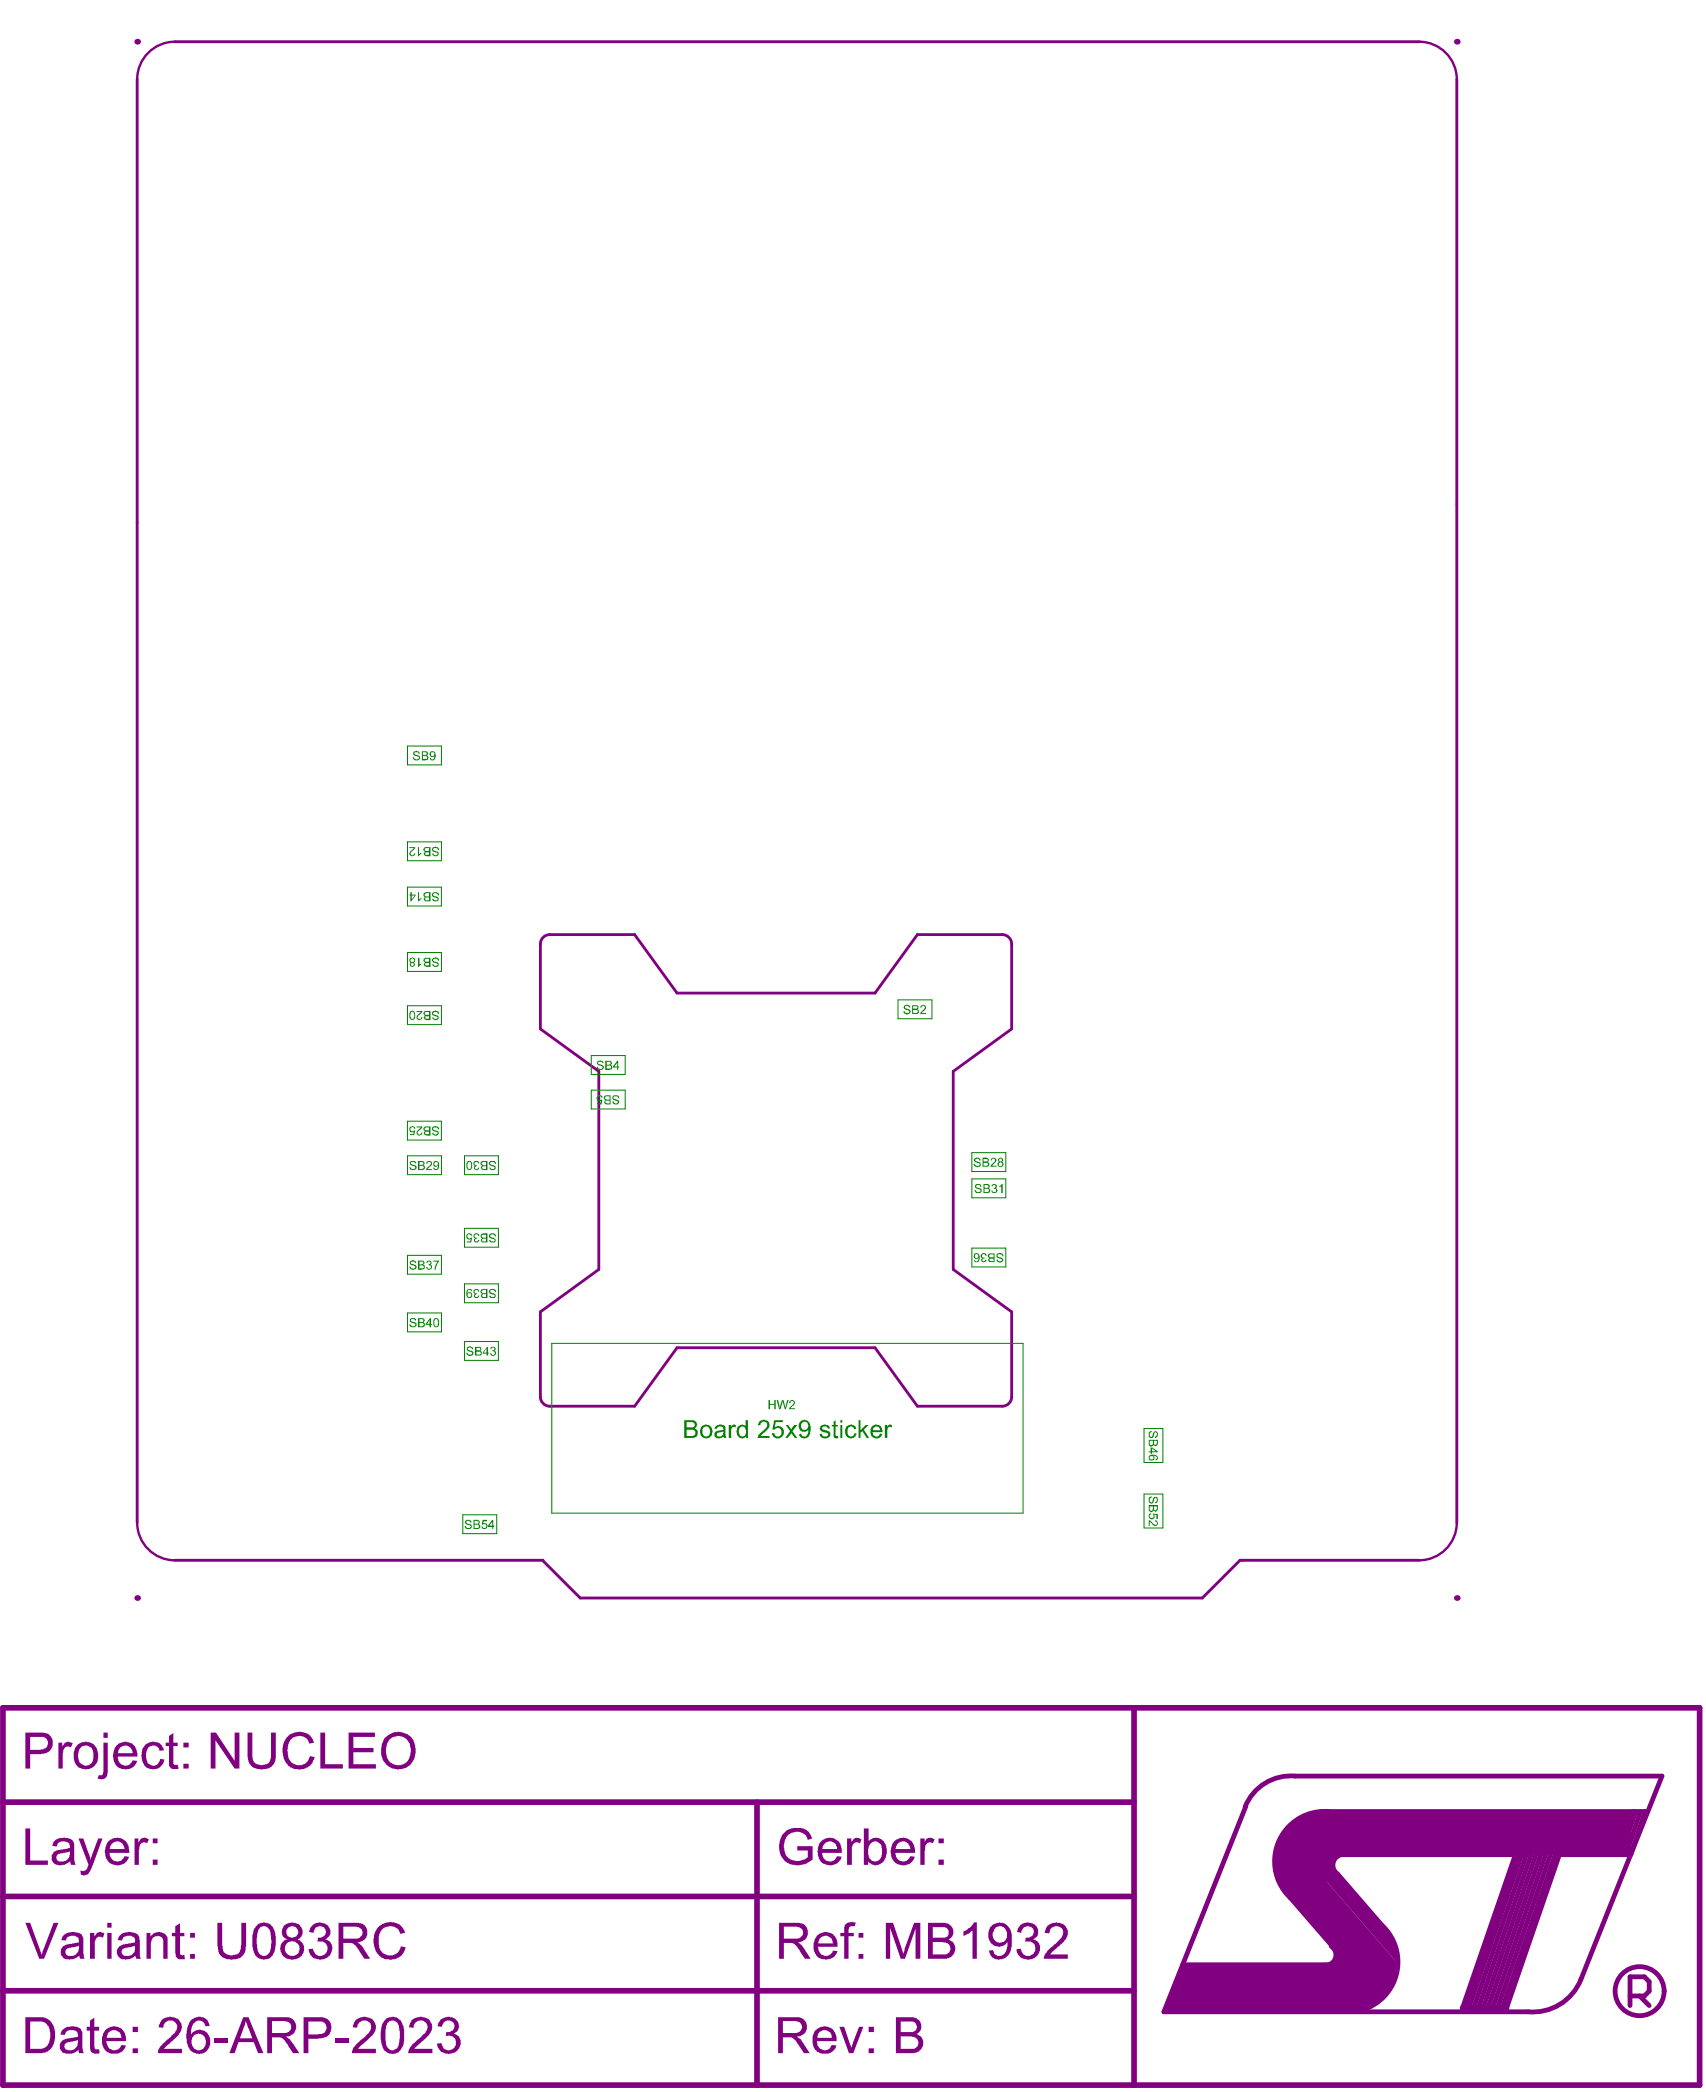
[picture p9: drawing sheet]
<svg xmlns="http://www.w3.org/2000/svg" width="301mm" height="369mm" viewBox="0 0 301 369" stroke-linecap="round" stroke-linejoin="round" font-family="sans-serif">
<g fill="#800080">
<path d="M228.8 320.8l4.8-1.3h54v7.6h-51.6l-2.3 6-4 4-4.7-6.2v-5.5z"/>
<path d="M208.6 346.6h26.1l1.5-2.6 7.4 8.5-2.5 2.4h-35.8z"/>
</g>
<path d="M.5 317.9h199.5M.5 301.2h299.3v66.6h-299.3zM133.5 317.9v49.9M200 301.2v66.6M.5 334.5h199.5M.5 351.2h199.5M258 354.2h7.7" fill="none" stroke="#800080" stroke-width="1"/>
<g fill="none" stroke="#800080" stroke-width=".85">
<path d="M219.8 318.6l-14.5 36.3h64.3M228.5 313.3h64.7l-14.3 35.8M234.4 319.5h55.8l-2.6 7.6h-12.2M287.9 319.5l-2.5 7.6M288.5 319.5l-2.5 7.6M289.3 319.5l-2.5 7.6M225.5 331.7l18.1 20.8M226.4 330.9l17.6 20.3M226.4 331.7l17.6 20.4M226.7 327.1h43.2M226.8 330.4l17.6 20.4M227.2 330l17.7 20.4"/>
<path d="M227.6 334.8l10.2 11.8h-29.2M227.6 329.6l17.7 20.4M228.1 329.2l17.6 20.3M228.3 322.7l17.6 20.3M228.5 324.1l17.6 20.4M228.5 327.1l17.6 20.3M228.5 327.9l17.6 20.4M228.5 328.7l17.5 20.2M228.9 325.4l17.7 20.3M228.9 326.6l17.7 20.4M235.9 330.5l7.9 9.1M267.6 326.3l-9.6 27.9"/>
<path d="M268.3 326.3l-9.6 27.7M268.7 326.3l-9.6 27.7M269.5 326.3l-9.5 27.7M270.4 326.3l-9.6 27.7M271.2 326.3l-9.5 27.7M272.1 326.3l-9.6 27.7M272.9 326.3l-9.5 27.7M273.7 326.3l-9.5 27.7M274.6 326.3l-9.5 27.7M275.4 326.3l-9.7 27.9"/>
</g>
<g fill="#800080">
<path d="M4.5 339.2h.8l2 5.6 2.2-5.6h.8l-2.5 6.3h-.9z"/>
<path d="M15.9 340.9h.7v.7a1.11 1.11 0 0 1 1.6-.7l.2 .1-.2 .8a.9 .9 0 0 0-1.5 .7v3h-.8z"/>
<path d="M25.8 340.9h.7v.6a1.79 1.79 0 0 1 2.9-.1l.2 .4v3.7h-.8v-2.8a1.02 1.02 0 0 0-.4-1 1.02 1.02 0 0 0-1.1-.1l-.5 .4-.2 .7v2.8h-.8z"/>
<path d="M30.9 339.8l.9-.6v1.7h.7v.6h-.7v2.7a.46 .46 0 0 0 .4 .7l.3-.1 .1 .8h-.6a1.02 1.02 0 0 1-1.1-1.1v-3h-.6v-.6h.6z"/>
<path d="M38.3 339.2h.9l.1 4.1a1.47 1.47 0 0 0 2 1.5 1.2 1.2 0 0 0 1.1-.9l.2-.8v-3.9h.8v4.1a2.19 2.19 0 0 1-1.4 2.2 3.6 3.6 0 0 1-2.8-.2l-.3-.3a3.4 3.4 0 0 1-.6-2.2z"/>
<path d="M55.2 339.5a1.92 1.92 0 0 1 3.1 1.3v.3l-.3 .5-.6 .4a1.8 1.8 0 0 1 1.2 1.7 1.8 1.8 0 0 1-1.2 1.7 2.08 2.08 0 0 1-3-1.6h.8a1.27 1.27 0 0 0 1.5 1.2 1.27 1.27 0 0 0 1-1.7 1.27 1.27 0 0 0-1.7-.8l.1-.7a1.04 1.04 0 0 0 1.3-.8 1.04 1.04 0 0 0-1-1.2h-.2a1.04 1.04 0 0 0-.9 1.1l-.8-.1 .3-.9z"/>
<path d="M66.9 339.8a2.85 2.85 0 0 1 3.9 0l.5 .6 .2 .5-.9 .2a1.95 1.95 0 0 0-2.1-1.3 1.95 1.95 0 0 0-1.7 1.8 4.1 4.1 0 0 0 .6 2.8 1.98 1.98 0 0 0 3.3-1.1l.8 .2v.3a2.63 2.63 0 0 1-1.6 1.7 2.97 2.97 0 0 1-2.8-.4 3.8 3.8 0 0 1-.2-5.3z"/>
<path d="M138.8 322.9a3.9 3.9 0 0 1 3.5 0l.5 .5 .4 .9-.7 .2a1.86 1.86 0 0 0-2.2-1.4l-.3 .1a2.06 2.06 0 0 0-1.7 2 2.94 2.94 0 0 0 .7 2.6 2.83 2.83 0 0 0 3.5-.2v-1.2h-1.9v-.8h2.7v2.4a3.8 3.8 0 0 1-5 .2 1.6 1.6 0 0 1-.6-1.1 3.6 3.6 0 0 1 .7-3.9z"/>
<path d="M149.4 324.3h.8v.7a1.05 1.05 0 0 1 1.4-.7l.3 .2-.2 .6a.83 .83 0 0 0-.9-.1 .83 .83 0 0 0-.5 .7v3.2h-.9z"/>
<path d="M162.3 324.3h.8v.7a1.05 1.05 0 0 1 1.8-.5l-.4 .6a.86 .86 0 0 0-1.3 .7l-.1 3.1h-.8z"/>
<path d="M4.5 322.5h.8v5.7h3.1v.7h-3.9z"/>
<path d="M13.9 324.3h.8l1.3 3.7 1.3-3.7h.8l-1.8 4.7a2.57 2.57 0 0 1-.9 1.6l-.5 .2-.6-.1-.1-.7a.93 .93 0 0 0 1.3-1l.1-.1z"/>
<path d="M23.7 324.3h.7l.1 .7a1.05 1.05 0 0 1 1.8-.5l-.4 .6a.86 .86 0 0 0-1.3 .7l-.1 3.1h-.8z"/>
<path d="M11.9 343.6a.76 .76 0 0 0-.3 1 .76 .76 0 0 0 1 .4 1.3 1.3 0 0 0 1.3-1.2v-.6zM11.4 341.2a2.68 2.68 0 0 1 3 .1l.3 .5v2.9l.1 .6 .1 .2h-.8l-.1-.5a2.59 2.59 0 0 1-2.9 .3 1.44 1.44 0 0 1-.2-1.6 1.44 1.44 0 0 1 1.3-.8l1.7-.3a.89 .89 0 0 0-.9-1.2h-.5a1.04 1.04 0 0 0-.9 .9l-.8-.1 .3-.7z"/>
<path d="M18.9 339.2h.8v.8h-.8zM18.9 340.9h.8v4.6h-.8z"/>
<path d="M21.6 343.8a.78 .78 0 0 0 0 1 .78 .78 0 0 0 1 .2 1.26 1.26 0 0 0 1.1-1.8l-.7 .3-.9 .1zM21.1 341.4a2.59 2.59 0 0 1 3.3 0l.3 .8v1.5a2.55 2.55 0 0 0 .2 1.8h-.8l-.2-.5a2.43 2.43 0 0 1-2.7 .4 1.36 1.36 0 0 1-.5-1.5 1.36 1.36 0 0 1 1.3-.9l1.7-.4a.84 .84 0 0 0-.1-.9 .84 .84 0 0 0-.9-.3l-.7 .2a.6 .6 0 0 0-.5 .7l-.7-.1z"/>
<path d="M33.5 340.9h.9v.9h-.9zM33.5 344.7h.9v.8h-.9z"/>
<path d="M45.9 339.9v.1a3.2 3.2 0 0 0-.6 2.1v.3a3.7 3.7 0 0 0 .6 2.3 1.18 1.18 0 0 0 1.2 .1 1.18 1.18 0 0 0 .6-1.1 5.6 5.6 0 0 0-.1-3 1.12 1.12 0 0 0-1.7-.8zM45.4 339.4a1.96 1.96 0 0 1 2.8 .7l.4 .8 .1 1a6.9 6.9 0 0 1-.6 3.1 2.01 2.01 0 0 1-2.3 .5 2.01 2.01 0 0 1-1.2-1.9 7.5 7.5 0 0 1 .2-3.3z"/>
<path d="M50.9 339.9a1.03 1.03 0 0 0-.1 1.6 1.03 1.03 0 0 0 1.5 0 1.03 1.03 0 0 0-.2-1.6l-.4-.1zM50.8 342.6a1.31 1.31 0 0 0-.5 1.5 1.31 1.31 0 0 0 1.1 .9 1.29 1.29 0 0 0 1.5-1.5 1.29 1.29 0 0 0-1.9-1zM50.3 339.5a1.96 1.96 0 0 1 2.7 .3 1.42 1.42 0 0 1-.5 2.3 1.76 1.76 0 0 1 1.1 1.5 1.76 1.76 0 0 1-.9 1.7 2.25 2.25 0 0 1-3-.7 1.69 1.69 0 0 1 1-2.6 1.29 1.29 0 0 1-.7-2.1z"/>
<path d="M60.6 339.8v2.2h1.9a1.08 1.08 0 0 0 1.3-.7 1.08 1.08 0 0 0-.5-1.4zM59.7 339.2h3a1.74 1.74 0 0 1 2.1 1.5 1.63 1.63 0 0 1-1.5 1.8l-.3 .1 .7 .5 .3 .4 1.3 2h-1l-.9-1.3a2.29 2.29 0 0 0-1.7-1.5h-1.1v2.8h-.9z"/>
<path d="M145.6 325.1l-.4 .5-.2 .5h2.6a1.27 1.27 0 0 0-.7-1.2 1.27 1.27 0 0 0-1.3 .2zM144.9 324.7a2.18 2.18 0 0 1 2.5-.3 2.18 2.18 0 0 1 1.1 2.3v.1h-3.5a1.35 1.35 0 0 0 1.1 1.5 1.35 1.35 0 0 0 1.5-.9l.9 .1a2.11 2.11 0 0 1-3.1 1.3 1.92 1.92 0 0 1-1.1-2 2.6 2.6 0 0 1 .6-2.1z"/>
<path d="M153.5 325.2v.1a2.5 2.5 0 0 0 .2 2.9 1.27 1.27 0 0 0 1.9-1.3v-.5a1.34 1.34 0 0 0-1.4-1.6zM152.4 322.5h.8v2.3a1.78 1.78 0 0 1 1.9-.5 1.78 1.78 0 0 1 1.2 1.6 3.1 3.1 0 0 1-.7 2.7 1.65 1.65 0 0 1-2.5-.3v.6h-.7z"/>
<path d="M158.3 325.2l-.4 .9h2.7a1.32 1.32 0 0 0-.9-1.2 1.32 1.32 0 0 0-1.4 .3zM157.9 324.6a2.19 2.19 0 0 1 2.3-.2 2.19 2.19 0 0 1 1.2 2v.4h-3.5a1.35 1.35 0 0 0 1.1 1.5 1.35 1.35 0 0 0 1.6-.9l.8 .1a2.21 2.21 0 0 1-2.5 1.5 2.21 2.21 0 0 1-1.8-2.3l.3-1.3z"/>
<path d="M165.5 324.3h1v.8h-1zM165.5 328h1v.9h-1z"/>
<path d="M10.3 327a.76 .76 0 0 0-.3 1 .76 .76 0 0 0 1 .3 1.31 1.31 0 0 0 1.3-1.4l-.1-.3-.3 .1zM9.8 324.5a3.2 3.2 0 0 1 3 .1l.3 .6v1.9a2.97 2.97 0 0 0 .2 1.8h-.8l-.1-.6a2.5 2.5 0 0 1-2.9 .3 1.37 1.37 0 0 1-.3-1.5 1.37 1.37 0 0 1 1.4-.8l1.6-.3a.89 .89 0 0 0-.8-1.2l-.8 .1a.9 .9 0 0 0-.6 .8l-.8-.1 .3-.7z"/>
<path d="M19.7 325.2l-.4 .9h2.7a1.32 1.32 0 0 0-.9-1.2 1.32 1.32 0 0 0-1.4 .3zM19.3 324.6a2.42 2.42 0 0 1 2.4-.1 2.39 2.39 0 0 1 1.1 2.3h-3.5a1.35 1.35 0 0 0 1.1 1.5 1.35 1.35 0 0 0 1.6-.9l.7 .1a2.14 2.14 0 0 1-3.6 .8 2.89 2.89 0 0 1-.5-2.3l.2-.8z"/>
<path d="M26.9 324.3h.9v.8h-.9zM26.9 328h.9v.9h-.9z"/>
</g>
<path d="M287.5 352.1h2.6l.8-.9v-1.7l-.8-.8h-2.6v5.1M289.2 352.1l1.7 1.7" fill="none" stroke="#800080" stroke-width=".85"/>
<g fill="#800080">
<path d="M15.9 356.4l.7-.5v1.6h.9v.7h-.9v2.9a.55 .55 0 0 0 .9 .4l.1 .7a1.17 1.17 0 0 1-1.3-.2 1.17 1.17 0 0 1-.4-1.2v-2.6h-.6v-.7h.6z"/>
<path d="M28.6 356.2h.1a2.16 2.16 0 0 1 3 .3 2.02 2.02 0 0 1-.5 2.8l-2.3 2.1h3.2v.8l-4.2-.1a2.46 2.46 0 0 1 1.2-1.9l1.1-1.1a1.82 1.82 0 0 0 1-2 1.25 1.25 0 0 0-1.5-.7 1.25 1.25 0 0 0-.9 1.3l-.8-.1v-.4z"/>
<path d="M37.8 359.4h2.4v.9h-2.4z"/>
<path d="M59.1 359.4h2.5v.9h-2.5z"/>
<path d="M62.9 356.2a2.28 2.28 0 0 1 3.1 .3 2.17 2.17 0 0 1-.8 2.9l-2 2h3.1v.8h-4.2a2.56 2.56 0 0 1 1-1.8l.7-.7a3.6 3.6 0 0 0 1.7-2 1.21 1.21 0 0 0-1-1.3 1.21 1.21 0 0 0-1.4 .9l-.1 .4-.8-.1 .3-.9z"/>
<path d="M72.8 356.2a2.26 2.26 0 0 1 3 .3 1.91 1.91 0 0 1-.5 2.7l-2.2 2.2h3.2v.8h-4.3a3.3 3.3 0 0 1 1.4-2.2l1-.9a1.82 1.82 0 0 0 .9-2 1.25 1.25 0 0 0-1.4-.7 1.25 1.25 0 0 0-.9 1.3l-.9-.1 .2-.7z"/>
<path d="M77.8 356.2a2.08 2.08 0 0 1 2.9 .4 1.48 1.48 0 0 1-.6 2.1 1.73 1.73 0 0 1 .5 3 2.25 2.25 0 0 1-3.1-.2l-.4-.7v-.3h.8a1.31 1.31 0 0 0 1.4 1.2 1.31 1.31 0 0 0 1.2-1.4 1.31 1.31 0 0 0-1.4-1.3l-.5 .1 .1-.7a1.08 1.08 0 0 0 1.3-.5 1.08 1.08 0 0 0-.3-1.3 1.15 1.15 0 0 0-1.7 .9l-.8-.1 .2-.7z"/>
<path d="M149.4 339.2l.8-.2 .7 .1-.1 .7a.69 .69 0 0 0-.8 0 .69 .69 0 0 0-.3 .7v.4h.9v.6h-.9v4h-.8v-4h-.7v-.6h.7l.1-1.3z"/>
<path d="M156.3 339.2h1.2l1.8 5.5 1.9-5.5h1.1v6.3h-.8v-5.3l-1.9 5.3h-.7l-1.9-5.4v5.4h-.7z"/>
<path d="M169.9 340.7l1.2-.7 .7-.9h.5v6.4h-.8v-5l-.5 .5-.9 .4h-.2z"/>
<path d="M180 339.5a2.05 2.05 0 0 1 3.1 .8 1.64 1.64 0 0 1-.8 1.8 1.59 1.59 0 0 1 .7 2.7 2.11 2.11 0 0 1-3.6-.4l-.1-.6h.8a1.29 1.29 0 0 0 1.2 1.2 1.29 1.29 0 0 0 1.4-1.1 1.29 1.29 0 0 0-1.1-1.4h-.8l.1-.7a1.06 1.06 0 0 0 1.3-.6 1.06 1.06 0 0 0-.4-1.4 1.13 1.13 0 0 0-1.6 1.1l-.8-.1 .2-.7z"/>
<path d="M185 339.5a2.2 2.2 0 0 1 3 .4 1.89 1.89 0 0 1-.3 2.6l-1.8 1.5-.7 .7h3.2v.8h-4.3a3.3 3.3 0 0 1 1.5-2.1l.3-.3a3.6 3.6 0 0 0 1.7-2.2 1.27 1.27 0 0 0-1.4-1.2 1.27 1.27 0 0 0-1.1 1.3l-.8-.1 .3-.9z"/>
<path d="M148.1 357.5h.8l1.3 3.7 1.3-3.7h.8l-1.8 4.7h-.7z"/>
<path d="M10.3 307.4h.7v.7a1.21 1.21 0 0 1 1.8-.6l-.3 .7a.84 .84 0 0 0-1 0 .84 .84 0 0 0-.4 .9v2.9h-.8z"/>
<path d="M25.8 307.6a1.93 1.93 0 0 1 3.1 1.1l-.8 .1a1.11 1.11 0 0 0-1.7-.7 2.13 2.13 0 0 0-.6 2.3 1.19 1.19 0 0 0 1.3 1 1.19 1.19 0 0 0 1.1-1.1l.8 .1a2 2 0 0 1-2.1 1.7 2 2 0 0 1-1.9-1.8v-.2a2.79 2.79 0 0 1 .6-2.3z"/>
<path d="M29.8 306.2l.8-.5v1.7h.7v.6h-.7v2.7a.5 .5 0 0 0 .1 .6 .5 .5 0 0 0 .6 0l.2 .7h-.3a1 1 0 0 1-1.4-.6v-3.4h-.6v-.6h.6z"/>
<path d="M37.2 305.6h.9l3.3 5v-5h.8v6.4h-.8l-3.4-5v5h-.8z"/>
<path d="M43.7 305.6h.8v3.6a1.66 1.66 0 0 0 1.7 2.2h.2a1.44 1.44 0 0 0 1.4-1.6v-4.2h.9v3.7a2.25 2.25 0 0 1-1.6 2.7 3.6 3.6 0 0 1-2.8-.6l-.5-.6-.1-.8z"/>
<path d="M51 306a2.9 2.9 0 0 1 3.6 .1l.6 .8 .2 .5-.8 .2a1.95 1.95 0 0 0-2.1-1.4 1.95 1.95 0 0 0-1.7 1.9 4.1 4.1 0 0 0 .6 2.8 1.98 1.98 0 0 0 3.2-1.1l.9 .1-.1 .4a2.66 2.66 0 0 1-3.1 1.7h-.4a2.4 2.4 0 0 1-1.7-1.7 3.7 3.7 0 0 1 .8-4.3z"/>
<path d="M56.5 305.6h.8v5.6h3.2v.8h-4z"/>
<path d="M61.5 305.6h4.6v.8h-3.8v1.9h3.6v.8h-3.6v2.1h4v.8h-4.8z"/>
<path d="M5.3 356.6v4.8h1.5a1.74 1.74 0 0 0 2-1.8 2.83 2.83 0 0 0-.4-2.3 1.56 1.56 0 0 0-1.6-.7zM4.5 355.8h2.4a2.79 2.79 0 0 1 2.8 3.3 2.8 2.8 0 0 1-1.9 3l-3.3 .1z"/>
<path d="M11.4 360.5v.1a.73 .73 0 0 0 .8 1 1.4 1.4 0 0 0 1.5-1.7l-1.7 .3zM11.1 357.9a2.65 2.65 0 0 1 3.2 0l.2 .5v2.9l.3 .9h-.9v-.6a2.29 2.29 0 0 1-3 .3 1.58 1.58 0 0 1-.2-1.7 2.72 2.72 0 0 1 2.1-.8h.5a.36 .36 0 0 0 .4-.2 .36 .36 0 0 0 0-.4 .95 .95 0 0 0-1.3-.7 .99 .99 0 0 0-1 .8h-.8l.3-.7z"/>
<path d="M19.2 358.4l-.4 1h2.7a1.38 1.38 0 0 0-.9-1.2 1.38 1.38 0 0 0-1.4 .2zM18.8 357.8a2.16 2.16 0 0 1 2.4 0 2.16 2.16 0 0 1 1 2.2h-3.4a1.58 1.58 0 0 0 1.6 1.6 1.04 1.04 0 0 0 1-.9l.8 .1a2.18 2.18 0 0 1-3.7 .8 2.92 2.92 0 0 1 .3-3.8z"/>
<path d="M23.4 357.5h.9v.9h-.9zM23.4 361.3h.9v.9h-.9z"/>
<path d="M33.9 356.2a1.9 1.9 0 0 1 2.9 .6l.2 .5-.8 .1a1.17 1.17 0 0 0-1-1 1.17 1.17 0 0 0-1.2 .9l-.3 .7v.9a1.87 1.87 0 0 1 2.2-.7 1.87 1.87 0 0 1 1.2 2 2.01 2.01 0 0 1-1.1 1.9 2.01 2.01 0 0 1-2.2-.3l-.2-.1a4.9 4.9 0 0 1 .3-5.5zM34.3 358.9a1.53 1.53 0 0 0-.5 1.7 1.53 1.53 0 0 0 1.4 1 1.5 1.5 0 0 0 .9-2.3l-.4-.4a1.14 1.14 0 0 0-1.4 0z"/>
<path d="M43.3 356.4l-.1 .6-.9 2.5h2.2zM42.9 355.8h.9l2.7 6.4h-1l-.7-2h-2.7l-.7 2h-.9z"/>
<path d="M48 356.5v2.1h1.9a1.23 1.23 0 0 0 1.5-.8 1.03 1.03 0 0 0-1.1-1.3zM47.1 355.8h3a1.75 1.75 0 0 1 2.1 1.6 1.75 1.75 0 0 1-1.8 1.9l.8 .5 1.6 2.4h-1.1l-.9-1.3a2.38 2.38 0 0 0-1.6-1.5h-1.2v2.8h-.9z"/>
<path d="M54.4 356.6v2.3l1.8-.1a1.13 1.13 0 0 0 1.4-1.1 1.13 1.13 0 0 0-1.3-1.1zM53.5 355.8h2.7a1.87 1.87 0 0 1 2.2 1.7 1.77 1.77 0 0 1-1.9 2l-2.1 .1v2.6h-.9z"/>
<path d="M68.6 356.6a3.4 3.4 0 0 0-.6 2.7 2.21 2.21 0 0 0 1 2.3 1.18 1.18 0 0 0 1.4-1.2 5.1 5.1 0 0 0-.4-3.7 1.15 1.15 0 0 0-1.4-.1zM68.1 356.1a1.96 1.96 0 0 1 2.8 .6v.3a6.4 6.4 0 0 1 .3 3.5l-.1 .2a1.92 1.92 0 0 1-2 1.5 1.92 1.92 0 0 1-1.8-1.7 6.3 6.3 0 0 1 .2-3.6z"/>
<path d="M138.3 339.8v2.2h1.9a1.08 1.08 0 0 0 1.3-.6 1.08 1.08 0 0 0-.3-1.3l-.7-.3zM137.4 339.2h3a1.74 1.74 0 0 1 2.1 1.5 1.63 1.63 0 0 1-1.4 1.8l-.4 .1 .7 .5 1.6 2.4h-1l-.9-1.3a2.29 2.29 0 0 0-1.7-1.5h-1.1v2.8h-.9z"/>
<path d="M144.9 341.7a1.13 1.13 0 0 0-.6 1.1h2.7a1.35 1.35 0 0 0-2.1-1.1zM144.3 341.3a2.15 2.15 0 0 1 2.4-.2 2.15 2.15 0 0 1 1 2.2l-3.4 .1a1.59 1.59 0 0 0 1.7 1.6l.7-.5 .2-.4 .8 .1a2.15 2.15 0 0 1-1.9 1.5 2.15 2.15 0 0 1-2.1-1.4 2.92 2.92 0 0 1 .6-3z"/>
<path d="M151.4 340.9h.9v.9h-.9zM151.4 344.7h.9v.8h-.9z"/>
<path d="M164.5 339.9v1.9h1.6a.98 .98 0 0 0 1.2-.9 .98 .98 0 0 0-1.2-1zM164.5 342.5v2.2h2.1a1.07 1.07 0 0 0 1.1-1.1 1.07 1.07 0 0 0-1.3-1zM163.7 339.2h2.5a1.66 1.66 0 0 1 1.8 2.3l-.7 .6a1.75 1.75 0 0 1 1.1 2 1.75 1.75 0 0 1-1.8 1.4h-2.9z"/>
<path d="M175.6 340v.1a1.5 1.5 0 0 0 .4 2.5 1.36 1.36 0 0 0 1.5-.5 1.36 1.36 0 0 0 0-1.6 1.2 1.2 0 0 0-1.9-.5zM175.1 339.5a2.09 2.09 0 0 1 3.3 1.5l.1 .8a4.7 4.7 0 0 1-.5 2.9 1.95 1.95 0 0 1-3.2 .2l-.4-.8 .8-.1a1.19 1.19 0 0 0 1.2 1 1.19 1.19 0 0 0 1.1-1.2l.2-.5v-.8a1.87 1.87 0 0 1-2.2 .7 1.87 1.87 0 0 1-1.2-2l.3-1.1z"/>
<path d="M138.1 356.5v2.1h1.9a1.14 1.14 0 0 0 1.2-.3 1.14 1.14 0 0 0 .1-1.3l-.2-.3-.7-.2zM137.3 355.8h2.9a1.75 1.75 0 0 1 2.1 1.6 1.75 1.75 0 0 1-1.8 1.9l.8 .5 1.5 2.4h-1l-.9-1.4a2 2 0 0 0-1.7-1.4h-1.1v2.8h-.8z"/>
<path d="M144.5 358.4l-.2 .5-.1 .5h2.5a1.3 1.3 0 0 0-.7-1.2 1.3 1.3 0 0 0-1.5 .2zM143.9 358a2.2 2.2 0 0 1 2.6-.3 2.2 2.2 0 0 1 1.1 2.3h-3.5a1.42 1.42 0 0 0 .8 1.4 1.42 1.42 0 0 0 1.6-.2l.2-.5 .9 .1a2.21 2.21 0 0 1-2.8 1.4 2.21 2.21 0 0 1-1.5-2.7l.1-.6z"/>
<path d="M153.2 357.5h.9v.9h-.9zM153.2 361.3h.9v.9h-.9z"/>
<path d="M158.9 356.6v1.8h1.6a.97 .97 0 0 0 1.2-1.1 1 1 0 0 0-1.3-.7zM158.9 359.2v2.2h1.8a1.07 1.07 0 0 0 1.3-1 1.07 1.07 0 0 0-1.1-1.1zM158 355.8h2.6a1.65 1.65 0 0 1 1.7 .8 1.65 1.65 0 0 1-.2 1.9l-.4 .3a1.76 1.76 0 0 1 1.1 2 1.76 1.76 0 0 1-1.9 1.4h-2.9z"/>
<path d="M5.3 306.4v2.3l1.9-.1a1.12 1.12 0 0 0 1.3-1.2 1.12 1.12 0 0 0-1.4-1zM4.5 305.6h2.6a2.19 2.19 0 0 1 2 .9 1.86 1.86 0 0 1-1.7 2.8l-2.1 .1v2.6h-.8z"/>
<path d="M14.4 308.1a2.43 2.43 0 0 0-.4 2.8 1.35 1.35 0 0 0 1.7 .4 1.35 1.35 0 0 0 .8-1.5 1.52 1.52 0 0 0-1.4-1.9zM13.8 307.6h.1a2.43 2.43 0 0 1 2.9 .4 3 3 0 0 1-.1 3.4 2.33 2.33 0 0 1-3.4-.2 3.2 3.2 0 0 1 .4-3.5z"/>
<path d="M18.2 305.6h.8v.9h-.8zM18.2 307.4h.8v5a1.19 1.19 0 0 1-1.3 1.4l-.5-.1 .3-.6a.62 .62 0 0 0 .7-.6z"/>
<path d="M21.2 308.2l-.4 1h2.6a1.32 1.32 0 0 0-.8-1.2 1.32 1.32 0 0 0-1.4 .2zM20.7 307.7a2.19 2.19 0 0 1 2.5-.2 2.19 2.19 0 0 1 1 2.3h-3.4a1.39 1.39 0 0 0 2 1.5l.6-.8 .8 .1a2.19 2.19 0 0 1-3.8 .7 2.72 2.72 0 0 1 .2-3.4z"/>
<path d="M32.3 307.4h1v.8h-1zM32.3 311.1h1v.9h-1z"/>
<path d="M68.8 306.7a3.2 3.2 0 0 0 .1 4.2 2.18 2.18 0 0 0 3.5-1.7 2.38 2.38 0 0 0-2.4-3l-.1 .1a1.36 1.36 0 0 0-1.1 .4zM68.2 306.3a3.1 3.1 0 0 1 4.9 1 3.5 3.5 0 0 1-1.6 4.6 3.2 3.2 0 0 1-3.9-1.4v-.1a4 4 0 0 1 .5-4z"/>
</g>
<g fill="none" stroke="#800080" stroke-width=".85">
<path d="M228.5 313.3a8.7 8.7 0 0 0-8.9 5.4M234.4 319.5a8.8 8.8 0 0 0-8.8 5.2 8.8 8.8 0 0 0 2 10.1M237.1 327.1a1.89 1.89 0 0 0-1.9 1.3 1.89 1.89 0 0 0 .7 2.1M243.8 339.6a8.8 8.8 0 0 1-3.6 15M234.8 343.3a1.82 1.82 0 0 1 .7 2.2 1.82 1.82 0 0 1-2 1.1M278.9 349.2a9.1 9.1 0 0 1-9.3 5.7"/>
<circle cx="289.2" cy="351.2" r="4.3"/>
</g>
<circle cx="231.1" cy="350" r=".85" fill="#800080"/>
<path d="M95.8 165.3l.7-.4h.5h14.9l7.5 10.3h34.9l7.5-10.3h15a1.66 1.66 0 0 1 1.6 1.6v15l-10.3 7.5v34.9l10.3 7.5v15a1.66 1.66 0 0 1-1.6 1.6h-15l-7.5-10.3h-34.9l-7.5 10.3h-14.9a1.66 1.66 0 0 1-1.7-1.6v-15l10.3-7.5v-34.9l-10.3-7.5v-15l.1-.4z" fill="none" stroke="#800080" stroke-width=".5"/>
<path d="M24.2 14v254.6M30.8 7.4h219.5M257 14v74.9M257 89v179.6M30.8 275.2h65M95.7 275.2l6.6 6.7h109.8l6.6-6.7h31.6" fill="none" stroke="#800080" stroke-width=".51"/>
<path d="M30.8 7.4a6.7 6.7 0 0 0-6.6 6.6M250.3 7.4a6.7 6.7 0 0 1 6.7 6.6M24.2 268.6a6.7 6.7 0 0 0 6.6 6.6M257 268.6a6.7 6.7 0 0 1-6.7 6.6" fill="none" stroke="#800080" stroke-width=".42"/>
<g fill="#800080">
<circle cx="24.2" cy="7.4" r=".5"/>
<circle cx="257" cy="7.4" r=".5"/>
<circle cx="257" cy="281.9" r=".5"/>
<circle cx="24.2" cy="281.9" r=".5"/>
</g>
<g fill="none" stroke="#008000" stroke-width=".18">
<path d="M71.9 131.6h6v3.3h-6zM71.9 156.5h6v3.3h-6zM71.9 148.5h6v3.3h-6zM71.9 168h6v3.3h-6zM71.9 177.4h6v3.3h-6zM158.4 176.4h6v3.3h-6zM71.9 197.8h6v3.3h-6zM104.3 186.2h6v3.3h-6zM104.3 192.3h6v3.3h-6zM71.9 203.9h6v3.3h-6zM81.9 216.7h6v3.3h-6zM81.9 203.9h6v3.3h-6z"/>
<path d="M171.4 203.3h6v3.3h-6zM171.4 207.9h6v3.4h-6zM71.9 221.4h6v3.4h-6zM71.9 231.6h6v3.3h-6zM81.9 236.6h6v3.4h-6zM81.9 226.5h6v3.3h-6zM97.3 237h83.2v29.9h-83.2zM171.4 220.1h6v3.4h-6zM201.8 252h3.3v6h-3.3zM81.6 267.2h6v3.3h-6zM201.8 263.5h3.3v6h-3.3z"/>
</g>
<g fill="#008000">
<path d="M108.1 193.3a.8 .8 0 0 1 1.2 .4h-.3v-.2h-.1a.34 .34 0 0 0-.5-.1 .34 .34 0 0 0 0 .5l.3 .1a.44 .44 0 0 1 .5 .4 .44 .44 0 0 1-.6 .4l-.2-.1a.32 .32 0 0 1-.4-.4h.3a.34 .34 0 0 0 .4 .3 .34 .34 0 0 0 .3-.4l-.3-.1a.62 .62 0 0 1-.7-.7z"/>
<path d="M105.5 193.2h.6a.22 .22 0 0 1 .2 .2 .22 .22 0 0 1-.2 .2v-.1a.34 .34 0 0 0-.5-.1 .34 .34 0 0 0-.1 .5l.1 .1h.7l-.2 .8h-.8v-.2h.6l.1-.5a.52 .52 0 0 1-.7-.1 .52 .52 0 0 1 .1-.7z"/>
<path d="M105.5 187.1h.8a.22 .22 0 0 1 .1 .2 .22 .22 0 0 1-.1 .2 .39 .39 0 0 0-.6-.2 .23 .23 0 0 0-.2 .3 .23 .23 0 0 0 .3 .1l.1 .1a.48 .48 0 0 1 .6 .5 .48 .48 0 0 1-.6 .4h-.2a.33 .33 0 0 1-.4-.2 .33 .33 0 0 1 .1-.4 .48 .48 0 0 0 .4 .5 .48 .48 0 0 0 .5-.4l-.4-.2a.51 .51 0 0 1-.5-.3 .51 .51 0 0 1 0-.5z"/>
<path d="M159.5 177.3h.7a.32 .32 0 0 1 .4 .4h-.3a.35 .35 0 0 0-.4-.3 .35 .35 0 0 0-.3 .4l.3 .1a.74 .74 0 0 1 .7 .6 .67 .67 0 0 1-.6 .4 .67 .67 0 0 1-.6-.5l.1-.1a.48 .48 0 0 0 .4 .4 .48 .48 0 0 0 .5-.2 .35 .35 0 0 0-.5-.3l-.2-.1a.42 .42 0 0 1-.3-.3 .42 .42 0 0 1 .1-.5z"/>
<path d="M162.5 177.3a.56 .56 0 0 1 .6 0 .56 .56 0 0 1 .3 .6l-.8 .7 .8 .1v.1h-1.1l.1-.3 .7-.6a.3 .3 0 0 0-.1-.4 .3 .3 0 0 0-.4 .1l-.1 .1h-.2z"/>
<path d="M82.3 268.1l.7 .1 .2 .3h-.3a.41 .41 0 0 0-.3-.2 .41 .41 0 0 0-.4 .2l.3 .3a.62 .62 0 0 1 .7 .7 .78 .78 0 0 1-1.3-.3h.3a.43 .43 0 0 0 .4 .3 .43 .43 0 0 0 .4-.3l-.4-.3a.46 .46 0 0 1-.5-.2 .46 .46 0 0 1 .1-.5z"/>
<path d="M85.1 268.1h.8v.2h-.6l-.1 .5a.53 .53 0 0 1 .8 .4 .53 .53 0 0 1-.8 .5l-.2-.2-.1-.2h.2a.34 .34 0 0 0 .5 .2 .34 .34 0 0 0 .1-.5l-.1-.2-.6 .1z"/>
<path d="M202.8 264l.3-.1v.2a.49 .49 0 0 0-.3 .5 .49 .49 0 0 0 .3 .4l.3-.5a.45 .45 0 0 1 .5-.5 .45 .45 0 0 1 .3 .7 .43 .43 0 0 1-.5 .4v-.1a.38 .38 0 0 0 .4-.4 .38 .38 0 0 0-.4-.4l-.1 .5a.49 .49 0 0 1-.6 .5 .49 .49 0 0 1-.4-.7z"/>
<path d="M202.8 267l.2-.1v.3a.33 .33 0 0 0-.2 .5 .33 .33 0 0 0 .6 0v-.7l.8 .1v.8h-.2v-.7h-.4a.53 .53 0 0 1-.1 .7 .53 .53 0 0 1-.7 0 .53 .53 0 0 1-.1-.7z"/>
<path d="M202.6 268.2h.3l.2 .2a.74 .74 0 0 0 .9 .5v-.1a.29 .29 0 0 0 .1-.3 .29 .29 0 0 0-.4-.2 .22 .22 0 0 1 .3-.1 .22 .22 0 0 1 .1 .2 .49 .49 0 0 1-.1 .7 .49 .49 0 0 1-.7-.2l-.5-.5v.8h-.2z"/>
<path d="M202.9 252.5l.2-.1v.2a.43 .43 0 0 0-.3 .4 .43 .43 0 0 0 .3 .5l.1-.1a.95 .95 0 0 1 .6-.9 .61 .61 0 0 1 .4 .6 .61 .61 0 0 1-.5 .5v-.2a.38 .38 0 0 0 .4-.4 .38 .38 0 0 0-.4-.4l-.1 .4a.6 .6 0 0 1-.7 .6l-.3-.2v-.7z"/>
<path d="M82.5 237.6a.7 .7 0 0 1 .9 .3l-.1 .1a.38 .38 0 0 0-.4-.3 .38 .38 0 0 0-.4 .4l.4 .2a.48 .48 0 0 1 .6 .4 .48 .48 0 0 1-.5 .5l-.5-.2a.22 .22 0 0 1-.2-.2 .22 .22 0 0 1 .1-.2 .49 .49 0 0 0 .9 .2l-.1-.3-.5-.2a.41 .41 0 0 1-.4-.3 .41 .41 0 0 1 .2-.4z"/>
<path d="M86.7 237.6a.51 .51 0 0 1 .5 0 .51 .51 0 0 1 .2 .5l-.2 .2a.48 .48 0 0 1 .3 .5 .48 .48 0 0 1-.5 .4l-.3-.1a.22 .22 0 0 1-.2-.2 .22 .22 0 0 1 .2-.2 .32 .32 0 0 0 .2 .3 .32 .32 0 0 0 .4-.2 .32 .32 0 0 0-.2-.4l-.3-.1v-.1a.26 .26 0 0 0 .4-.2 .26 .26 0 0 0-.2-.3 .26 .26 0 0 0-.3 .2h-.2z"/>
<path d="M72.4 232.6l.6-.1a.34 .34 0 0 1 .4 .4l-.3-.1a.29 .29 0 0 0-.4-.2 .29 .29 0 0 0-.2 .4 .29 .29 0 0 0 .4 .2 .48 .48 0 0 1 .6 .4 .48 .48 0 0 1-.6 .5l-.3-.1a.32 .32 0 0 1-.4-.4h.2a.49 .49 0 0 0 .4 .3 .49 .49 0 0 0 .5-.3l-.5-.2a.46 .46 0 0 1-.5-.3 .46 .46 0 0 1 .1-.5z"/>
<path d="M86.4 227.4a.7 .7 0 0 1 1.1 .5h-.2a.49 .49 0 0 0-.4-.4 .49 .49 0 0 0-.5 .4l.5 .2a.46 .46 0 0 1 .5 .6 .46 .46 0 0 1-.7 .3 .34 .34 0 0 1-.4-.5l.4 .3a.3 .3 0 0 0 .4-.1 .3 .3 0 0 0 .1-.3h-.2a.72 .72 0 0 1-.8-.7z"/>
<path d="M83.8 227.3h.4a.28 .28 0 0 1 .3 .2 .28 .28 0 0 1-.1 .4 .34 .34 0 0 0-.5-.4 .34 .34 0 0 0 0 .6h.2v.2a.28 .28 0 0 0-.3 .3 .28 .28 0 0 0 .4 .2l.1-.3h.2a.51 .51 0 0 1-.5 .5 .51 .51 0 0 1-.5-.5l.3-.2a.55 .55 0 0 1 0-1z"/>
<path d="M72.5 222.4l.5-.1a.43 .43 0 0 1 .4 .5l-.3-.1a.32 .32 0 0 0-.4-.2 .32 .32 0 0 0-.1 .5h.1a.6 .6 0 0 1 .6 .2 .6 .6 0 0 1 0 .7h-.1a.64 .64 0 0 1-1-.5h.2a.42 .42 0 0 0 .4 .4 .42 .42 0 0 0 .4-.4l-.4-.2a.47 .47 0 0 1-.5-.3 .47 .47 0 0 1 .2-.5z"/>
<path d="M75.4 222.4a.43 .43 0 0 1 .6 .1 .43 .43 0 0 1-.1 .5 .49 .49 0 0 1 .3 .6 .49 .49 0 0 1-.5 .4h-.2a.28 .28 0 0 1-.3-.2 .28 .28 0 0 1 .1-.3 .33 .33 0 0 0 .5 .3 .33 .33 0 0 0 0-.6h-.2l.1-.2a.25 .25 0 0 0 .2-.3 .25 .25 0 0 0-.2-.3l-.3 .2v.2l-.2-.1z"/>
<path d="M76.4 222.4h1.1l-.6 1.1v.5h-.3l.1-.1a1.72 1.72 0 0 1 .5-1.4h-.8z"/>
<path d="M175.9 221.1h.1a.68 .68 0 0 1 1 .5h-.2a.42 .42 0 0 0-.4-.4 .42 .42 0 0 0-.5 .4l.3 .2a.56 .56 0 0 1 .6 .1 .56 .56 0 0 1 .1 .6 .66 .66 0 0 1-1.1-.3h.2a.38 .38 0 0 0 .4 .3 .38 .38 0 0 0 .4-.3l-.5-.3a.46 .46 0 0 1-.5-.2 .46 .46 0 0 1 .1-.6z"/>
<path d="M173.2 221.1h.1a.56 .56 0 0 1 .8 .4h-.3a.31 .31 0 0 0-.3-.3 .31 .31 0 0 0-.3 .4 .31 .31 0 0 0 .4 .3l.1-.1v.2h-.2a.24 .24 0 0 0-.2 .4 .24 .24 0 0 0 .4 0l.1-.2 .2 .1a.47 .47 0 0 1-.6 .4 .47 .47 0 0 1-.3-.6l.2-.2h-.2a.44 .44 0 0 1 .1-.8z"/>
<path d="M86.4 217.6h.1a.61 .61 0 0 1 .6-.1 .61 .61 0 0 1 .4 .6h-.2a.48 .48 0 0 0-.4-.4 .48 .48 0 0 0-.5 .4l.3 .2a.51 .51 0 0 1 .6 .2 .51 .51 0 0 1-.1 .7h-.5a.34 .34 0 0 1-.4-.5h.2a.45 .45 0 0 0 .7 .1v-.2h-.2a.72 .72 0 0 1-.8-.7z"/>
<path d="M83.8 217.5h.4a.28 .28 0 0 1 .3 .2 .28 .28 0 0 1-.1 .4 .34 .34 0 0 0-.5-.4 .34 .34 0 0 0 0 .6h.2l-.1 .2a.25 .25 0 0 0-.2 .2 .25 .25 0 0 0 .2 .3 .25 .25 0 0 0 .3-.3h.2a.46 .46 0 0 1-.6 .5 .46 .46 0 0 1-.2-.7h.1a.55 .55 0 0 1 0-1z"/>
<path d="M82.4 217.6h.8l.1 .4h-.2a.33 .33 0 0 0-.5-.2 .33 .33 0 0 0 .1 .6 .24 .24 0 0 0 .2 .1 .24 .24 0 0 0 .2-.2h.2l-.2 .9h-.7v-.2h.5l.1-.4a.56 .56 0 0 1-.7-.2 .56 .56 0 0 1 .1-.8z"/>
<path d="M172.2 208.8l.8 .1 .1 .4h-.2a.41 .41 0 0 0-.4-.3 .41 .41 0 0 0-.4 .3l.4 .2a.6 .6 0 0 1 .6 .7 .74 .74 0 0 1-1.2-.3h.2a.43 .43 0 0 0 .5 .4 .43 .43 0 0 0 .4-.4l-.4-.2a.46 .46 0 0 1-.5-.2 .46 .46 0 0 1 0-.6z"/>
<path d="M175.2 208.8a.44 .44 0 0 1 .5 .2 .44 .44 0 0 1-.1 .6h.1a.49 .49 0 0 1 .1 .7 .49 .49 0 0 1-.6 .1l-.3-.1-.1-.3h.3a.34 .34 0 0 0 .4 .3 .34 .34 0 0 0 .2-.4 .34 .34 0 0 0-.4-.2v-.2a.26 .26 0 0 0 .3-.2 .26 .26 0 0 0-.2-.3 .26 .26 0 0 0-.3 .3h-.2v-.2z"/>
<path d="M176.7 208.8h.2v1.6h-.3v-1.2l-.3 .2v-.1z"/>
<path d="M86.5 204.8a.7 .7 0 0 1 1 .4h-.2a.55 .55 0 0 0-.9 0l.2 .3h.4a.44 .44 0 0 1 .4 .6 .44 .44 0 0 1-.6 .3l-.5-.3v-.1l.2-.1a.38 .38 0 0 0 .4 .3 .38 .38 0 0 0 .3-.3l-.5-.2a.5 .5 0 0 1-.5-.4 .5 .5 0 0 1 .3-.5z"/>
<path d="M83.6 204.9l.4-.1a.45 .45 0 0 1 .5 .2v.2h-.1a.33 .33 0 0 0-.5-.2 .33 .33 0 0 0-.1 .5h.3v.2a.28 .28 0 0 0-.4 .2 .28 .28 0 0 0 .3 .3 .28 .28 0 0 0 .3-.2h.2a.52 .52 0 0 1-.5 .4 .52 .52 0 0 1-.5-.4l.3-.4a.48 .48 0 0 1-.2-.7z"/>
<path d="M72.4 204.9a.63 .63 0 0 1 1 .3l-.3-.2a.29 .29 0 0 0-.4-.1 .29 .29 0 0 0-.2 .4 .29 .29 0 0 0 .4 .2 .48 .48 0 0 1 .6 .4 .48 .48 0 0 1-.6 .5l-.3-.1a.32 .32 0 0 1-.4-.4h.2a.52 .52 0 0 0 .4 .3 .52 .52 0 0 0 .5-.2l-.2-.3-.5-.2a.42 .42 0 0 1-.2-.6z"/>
<path d="M75.4 204.8a.54 .54 0 0 1 .8 .3 .54 .54 0 0 1-.4 .7l-.4 .4h.8v.2h-1v-.3l.6-.6a.34 .34 0 0 0 0-.6 .34 .34 0 0 0-.5 .4l-.1-.2z"/>
<path d="M172 204.3a.65 .65 0 0 1 1 .4h-.3a.39 .39 0 0 0-.6-.3 .24 .24 0 0 0 0 .3 .24 .24 0 0 0 .2 .2 .56 .56 0 0 1 .6 .2 .56 .56 0 0 1 0 .6 .84 .84 0 0 1-1.2-.3l.3-.1v.2h.1a.34 .34 0 0 0 .5 .1 .34 .34 0 0 0 0-.5h-.3a.52 .52 0 0 1-.3-.8z"/>
<path d="M174.8 204.4a.51 .51 0 0 1 .8-.1 .51 .51 0 0 1 0 .7l-.7 .6h.9v.2h-1.1l.1-.3a1.09 1.09 0 0 0 .7-1l-.1-.1a.29 .29 0 0 0-.3 0 .29 .29 0 0 0-.2 .3h-.1z"/>
<path d="M76.3 198.8l.1-.1a.74 .74 0 0 1 1.1 .5h-.2a.52 .52 0 0 0-.5-.3 .52 .52 0 0 0-.4 .2v.2l.4 .1a.51 .51 0 0 1 .5 .2 .51 .51 0 0 1 0 .5 .57 .57 0 0 1-.6 .2 .57 .57 0 0 1-.4-.5h.1a.38 .38 0 0 0 .4 .3 .38 .38 0 0 0 .4-.3l-.2-.1a.95 .95 0 0 1-.8-.6z"/>
<path d="M73.5 198.7h1l-.2 .4-.3 .3a.38 .38 0 0 0-.3 .4 .38 .38 0 0 0 .4 .3h.1v-.3l.3 .1a.52 .52 0 0 1-.7 .3 .52 .52 0 0 1-.2-.7l.6-.6h-.7z"/>
<path d="M72.3 198.8a.6 .6 0 0 1 .9 .2l-.1 .1a.36 .36 0 0 0-.5-.3 .36 .36 0 0 0-.2 .5 .36 .36 0 0 0 .4 .2l.3-.1 .1 .1-.1 .7h-.8v-.1h.6l.1-.5a.5 .5 0 0 1-.6 0 .5 .5 0 0 1-.2-.6z"/>
<path d="M76.3 178.4l.1-.1a.74 .74 0 0 1 1.1 .5h-.2a.52 .52 0 0 0-.5-.3 .52 .52 0 0 0-.4 .3v.1l.4 .1a.51 .51 0 0 1 .5 .2 .51 .51 0 0 1 0 .6 .57 .57 0 0 1-.6 .2 .57 .57 0 0 1-.4-.6h.1a.38 .38 0 0 0 .4 .4 .38 .38 0 0 0 .4-.4l-.2-.1a.95 .95 0 0 1-.8-.5z"/>
<path d="M73.5 178.3h1l-.2 .5-.3 .2a.38 .38 0 0 0-.3 .4 .38 .38 0 0 0 .4 .4l.1-.1v-.3l.3 .1a.52 .52 0 0 1-.7 .4 .52 .52 0 0 1-.2-.8l.6-.6h-.7z"/>
<path d="M76.4 168.9h.1a.64 .64 0 0 1 1 .6h-.2a.51 .51 0 0 0-.5-.4 .51 .51 0 0 0-.4 .3v.1l.5 .2a.45 .45 0 0 1 .5 .5 .45 .45 0 0 1-.7 .4l-.3-.1a.22 .22 0 0 1-.1-.2 .22 .22 0 0 1 .1-.3 .38 .38 0 0 0 .4 .4 .38 .38 0 0 0 .4-.4l-.3-.1a.6 .6 0 0 1-.7-.7z"/>
<path d="M73.7 168.9h.3v1.3l.3-.2v.1l-.4 .5h-.2z"/>
<path d="M76.4 157.5a.7 .7 0 0 1 1.1 .4l-.2 .1a.47 .47 0 0 0-.4-.5 .47 .47 0 0 0-.5 .4l.3 .2a.49 .49 0 0 1 .7 .5 .49 .49 0 0 1-.8 .4l-.2-.1-.2-.3h.2a.45 .45 0 0 0 .8 0v-.1l-.3-.2a.6 .6 0 0 1-.7-.7z"/>
<path d="M73.7 157.4h.2v1.2l.4-.2v.2h-.1l-.3 .4h-.2z"/>
<path d="M76.3 149.5l.1-.1a.74 .74 0 0 1 1.1 .5h-.2a.49 .49 0 0 0-.5-.3 .49 .49 0 0 0-.4 .3l.4 .2a.51 .51 0 0 1 .5 .2 .51 .51 0 0 1 0 .6 .57 .57 0 0 1-.6 .2 .57 .57 0 0 1-.4-.6h.1a.38 .38 0 0 0 .4 .4 .38 .38 0 0 0 .4-.4l-.2-.1a.95 .95 0 0 1-.8-.6z"/>
<path d="M73.7 149.4h.2v1.3l.4-.3v.2l-.3 .2-.1 .2h-.2z"/>
<path d="M72.2 149.4h1.1l-.1 .3-.6 .6a.34 .34 0 0 0 0 .6 .34 .34 0 0 0 .5-.4h.1a.43 .43 0 0 1-.4 .5 .53 .53 0 0 1-.6-.4 .53 .53 0 0 1 .4-.6l.4-.4h-.8z"/>
<path d="M73.1 132.5a.7 .7 0 0 1 1 .4h-.3a.43 .43 0 0 0-.3-.2 .43 .43 0 0 0-.4 .2l.1 .2 .4 .1a.47 .47 0 0 1 .5 .5 .47 .47 0 0 1-.6 .4h-.3l-.3-.2-.1-.3 .3-.1a.42 .42 0 0 0 .4 .5 .42 .42 0 0 0 .4-.5l-.4-.1a.51 .51 0 0 1-.5-.3 .51 .51 0 0 1 0-.5z"/>
<path d="M135.6 247h.2v.6h.8v-.6h.2v1.6h-.2v-.8h-.8v.8h-.2z"/>
<path d="M137 247h.3l.2 1.3 .4-1.3h.3l.3 1.3 .4-1.3h.2l-.5 1.6h-.2l-.4-1.5-.3 1.5h-.3z"/>
<path d="M139.4 247a.56 .56 0 0 1 .6 .1 .56 .56 0 0 1 .2 .5l-.8 .7 .8 .1v.2h-1l.1-.4 .5-.4a.35 .35 0 0 0 .2-.5 .35 .35 0 0 0-.6-.1v.3h-.2z"/>
<path d="M128.6 251.4h.4v.3l.1-.2a.45 .45 0 0 1 .7-.1l-.2 .4a.47 .47 0 0 0-.6 .3v1.5h-.4z"/>
<path d="M134.1 250.6a1.53 1.53 0 0 1 1.5 .2 1.37 1.37 0 0 1-.6 1.7l-.8 .8h1.5v.3h-2.1l.1-.4 .8-.7a1.51 1.51 0 0 0 .8-1.2 .6 .6 0 0 0-.7-.5 .6 .6 0 0 0-.5 .6h-.4l.2-.6z"/>
<path d="M136.6 250.5h1.5v.3h-1.3l-.1 1a1.07 1.07 0 0 1 1.4 .3 1.07 1.07 0 0 1-.3 1.4 1.12 1.12 0 0 1-1.5-.2l-.1-.5h.4a.66 .66 0 0 0 .8 .6 .66 .66 0 0 0 .4-.9 .67 .67 0 0 0-.5-.6 .67 .67 0 0 0-.7 .3l-.4-.1z"/>
<path d="M138.6 251.4h.4l.5 .7 .6-.7h.5l-.8 1.1 .8 1.1h-.4l-.6-.8-.7 .8h-.4l.9-1.1z"/>
<path d="M144.9 251.4a.99 .99 0 0 1 1.5 .5l-.4 .1a.53 .53 0 0 0-.4-.4 .53 .53 0 0 0-.6 .3l.3 .3a1.52 1.52 0 0 1 1.2 .6 .93 .93 0 0 1-.6 .9 .93 .93 0 0 1-1-.2l-.3-.3v-.2l.3-.1a.61 .61 0 0 0 .6 .5 .61 .61 0 0 0 .6-.4l-.3-.3a1.05 1.05 0 0 1-1.2-.8z"/>
<path d="M147 250.8l.4-.3v.9h.4v.2h-.4v1.4a.26 .26 0 0 0 .1 .3 .26 .26 0 0 0 .3 0l.1 .3a.58 .58 0 0 1-.7 0 .58 .58 0 0 1-.2-.6v-1.4h-.3v-.2h.3z"/>
<path d="M149.4 251.5a.97 .97 0 0 1 1.6 .5l-.3 .1a.61 .61 0 0 0-.7-.5 .61 .61 0 0 0-.5 .8v.1a.67 .67 0 0 0 .3 .7 .53 .53 0 0 0 .6 .2 .53 .53 0 0 0 .3-.6l.4 .2a1.07 1.07 0 0 1-1.3 .6 1.07 1.07 0 0 1-.7-1.3l.1-.4z"/>
<path d="M151.4 250.5h.4v1.8l.9-.9h.5l-.8 .8 .9 1.4h-.4l-.8-1.1-.3 .2v.9h-.4z"/>
<path d="M156.1 251.4h.4v.3l.1-.2a.45 .45 0 0 1 .8-.1l-.2 .4a.47 .47 0 0 0-.7 .3v1.5h-.4z"/>
<path d="M106.8 194.1a.34 .34 0 0 0 .3 .5h.4v-.5zM106.8 193.4l-.1 .2 .1 .3 .7 .1v-.6zM106.8 193.2h.9v1.6h-.6a.4 .4 0 0 1-.5-.2 .4 .4 0 0 1 .2-.6 .48 .48 0 0 1 0-.8z"/>
<path d="M107 187.3v.5h.5a.27 .27 0 0 0 .2-.3 .27 .27 0 0 0-.3-.2zM107 188v.5h.5a.26 .26 0 0 0 .3-.3 .26 .26 0 0 0-.4-.2zM106.8 187.1l.9 .1a.35 .35 0 0 1 .2 .3 .35 .35 0 0 1-.2 .4h.1a.47 .47 0 0 1 .1 .5 .47 .47 0 0 1-.5 .3h-.6z"/>
<path d="M108.9 187.5l-.5 .6h.5zM108.9 187.1h.1v1h.2v.2h-.2v.4h-.1v-.4h-.8v-.2z"/>
<path d="M161.1 177.5v.4h.5a.23 .23 0 0 0 .2-.3 .23 .23 0 0 0-.3-.1zM161.1 178.2v.5h.6a.28 .28 0 0 0 .2-.4 .28 .28 0 0 0-.4-.1zM160.9 177.3h.6a.42 .42 0 0 1 .5 .2 .42 .42 0 0 1-.2 .6 .42 .42 0 0 1 .3 .5 .42 .42 0 0 1-.6 .2h-.6z"/>
<path d="M83.7 268.3v.5h.5a.25 .25 0 0 0 .3-.3 .25 .25 0 0 0-.3-.2zM83.7 268.9v.6h.5a.28 .28 0 0 0 .3-.2 .28 .28 0 0 0-.1-.3zM83.5 268.1h.6a.4 .4 0 0 1 .5 .2 .4 .4 0 0 1-.2 .5 .44 .44 0 0 1 .3 .6 .44 .44 0 0 1-.6 .3h-.6z"/>
<path d="M86.8 268.4l-.5 .7h.5zM86.8 268.1h.2v1h.2v.3h-.2v.3h-.2v-.3h-.7v-.3z"/>
<path d="M203.6 265.7v.4a.22 .22 0 0 0 .2 .3 .22 .22 0 0 0 .2-.3l.1-.4zM202.8 265.7v.4a.3 .3 0 0 0 .3 .4 .3 .3 0 0 0 .3-.4v-.4zM202.6 265.5h1.6v.6a.42 .42 0 0 1-.3 .5 .42 .42 0 0 1-.4-.2 .44 .44 0 0 1-.6 .3 .44 .44 0 0 1-.3-.6z"/>
<path d="M203.6 254.1v.5a.26 .26 0 0 0 .2 .2 .26 .26 0 0 0 .3-.2v-.5zM202.8 254.1v.5a.3 .3 0 0 0 .3 .3 .3 .3 0 0 0 .3-.3v-.5zM202.6 254h1.6v.6a.4 .4 0 0 1-.2 .5 .4 .4 0 0 1-.5-.3 .44 .44 0 0 1-.6 .3 .44 .44 0 0 1-.3-.5z"/>
<path d="M203.2 255.5v.5h.7zM203 255.3h.2l1 .7v.2h-1v.2h-.2v-.2h-.4v-.2h.4z"/>
<path d="M202.8 256.7h.1a.88 .88 0 0 1 1.3 .5l-.1 .3-.3 .1 .1-.2a.31 .31 0 0 0 .2-.3 .31 .31 0 0 0-.4-.3h-.2a.51 .51 0 0 1-.2 .8 .51 .51 0 0 1-.7-.6zM202.8 257.1a.35 .35 0 0 0 .7 0 .35 .35 0 0 0-.7 0z"/>
<path d="M84 237.7v.5h.4a.24 .24 0 0 0 .3-.2 .24 .24 0 0 0-.3-.3zM84 238.4v.5h.5a.26 .26 0 0 0 .3-.3 .26 .26 0 0 0-.3-.2zM83.8 237.6h.7a.42 .42 0 0 1 .4 .3 .42 .42 0 0 1-.2 .4 .37 .37 0 0 1 .3 .3 .37 .37 0 0 1-.2 .4l-1 .1z"/>
<path d="M85.8 237.8l-.5 .8h.5zM85.9 237.6h.2v1h.1v.2h-.1v.3h-.3v-.3h-.7v-.2z"/>
<path d="M74 232.7v.5h.4a.26 .26 0 0 0 .3-.3 .26 .26 0 0 0-.4-.2zM74 233.4v.5h.5a.3 .3 0 0 0 .2-.3 .3 .3 0 0 0-.3-.2zM73.7 232.5h.9l.1 .2a.32 .32 0 0 1 .2 .3 .32 .32 0 0 1-.2 .3 .46 .46 0 0 1 .2 .6 .46 .46 0 0 1-.6 .2h-.6z"/>
<path d="M75.8 232.8l-.5 .7h.5zM75.8 232.5h.2v1h.2v.2h-.2v.4h-.2v-.4h-.7v-.2z"/>
<path d="M76.8 232.7l-.1 .2a.82 .82 0 0 0 .2 1h.1a.92 .92 0 0 0 0-1.2zM76.7 232.5a.66 .66 0 0 1 .8 .9 .53 .53 0 0 1-.3 .6 .53 .53 0 0 1-.7-.1l-.1-.2a1.35 1.35 0 0 1 .3-1.2z"/>
<path d="M85.1 228.4a.28 .28 0 0 0 0 .3 .28 .28 0 0 0 .3 .1h.3v-.5zM85.1 227.6v.1a.25 .25 0 0 0-.1 .3 .25 .25 0 0 0 .3 .1h.4v-.6zM84.9 227.4l1.1-.1v1.7h-.9a.39 .39 0 0 1-.3-.4 .39 .39 0 0 1 .3-.4l-.3-.1-.1-.2z"/>
<path d="M82.6 228.1a.36 .36 0 0 0-.1 .5 .36 .36 0 0 0 .5 .1l.1-.1a.44 .44 0 0 0-.5-.5zM82.4 227.4l.3-.1a.46 .46 0 0 1 .6 .5l-.3-.1a.24 .24 0 0 0-.2-.2 .24 .24 0 0 0-.2 .1l-.2 .5a.52 .52 0 0 1 .7-.1 .52 .52 0 0 1 .2 .7 .59 .59 0 0 1-.8 .2 .59 .59 0 0 1-.2-.8z"/>
<path d="M74 222.5v.5h.3a.32 .32 0 0 0 .4-.4zM74 223.2v.5h.5a.26 .26 0 0 0 .3-.3 .26 .26 0 0 0-.4-.2zM73.7 222.4h.7a.42 .42 0 0 1 .4 .2 .42 .42 0 0 1-.1 .5 .37 .37 0 0 1 .2 .3 .37 .37 0 0 1-.2 .4l-.3 .2h-.7z"/>
<path d="M174.6 222l-.1 .3 .2 .1h.6v-.4zM174.5 221.3a.28 .28 0 0 0 0 .4 .28 .28 0 0 0 .3 .1h.5v-.5zM174.3 221.2l1.1-.1v1.5h-.6a.36 .36 0 0 1-.5-.2 .36 .36 0 0 1 .3-.5h-.1a.36 .36 0 0 1-.2-.6z"/>
<path d="M172 221.1a.65 .65 0 0 1 .8 .8v.1a.55 .55 0 0 1-.4 .6 .55 .55 0 0 1-.6-.2h.2a.3 .3 0 0 0 .4 0 .3 .3 0 0 0 .2-.3v-.2a.48 .48 0 0 1-.6 0 .48 .48 0 0 1-.1-.6zM172.1 221.2v.1a.34 .34 0 0 0-.1 .4 .34 .34 0 0 0 .5 .1 .34 .34 0 0 0 .1-.5l-.2-.1z"/>
<path d="M85.1 218.6a.28 .28 0 0 0 0 .3 .28 .28 0 0 0 .3 .1h.3v-.5zM85.1 217.8a.3 .3 0 0 0-.1 .3 .3 .3 0 0 0 .3 .2h.4v-.5zM84.9 217.6l1.1-.1v1.7l-1-.1a.38 .38 0 0 1-.2-.4 .38 .38 0 0 1 .3-.3l-.3-.1-.1-.2z"/>
<path d="M173.7 209v.5h.5a.26 .26 0 0 0 .1-.3 .26 .26 0 0 0-.2-.2zM173.7 209.7v.6h.5a.28 .28 0 0 0 .2-.2 .28 .28 0 0 0-.1-.3zM173.5 208.8h.6a.4 .4 0 0 1 .5 .3 .4 .4 0 0 1-.3 .5 .44 .44 0 0 1 .4 .6 .44 .44 0 0 1-.6 .2h-.6z"/>
<path d="M85.1 205.7a.29 .29 0 0 0 0 .4 .29 .29 0 0 0 .3 .1h.3v-.5zM85.1 205a.31 .31 0 0 0-.1 .3 .31 .31 0 0 0 .3 .2h.4v-.5zM84.9 204.9l1.1-.1v1.6h-.7a.41 .41 0 0 1-.4-.3 .41 .41 0 0 1 .2-.5l-.1-.1a.32 .32 0 0 1-.3-.2 .32 .32 0 0 1 .2-.3z"/>
<path d="M82.6 205a.95 .95 0 0 0 .2 1.2l.1-.1a.91 .91 0 0 0 0-1.1zM82.5 204.8a.68 .68 0 0 1 .8 .9v.1a.47 .47 0 0 1-.4 .6 .47 .47 0 0 1-.5-.4 1.15 1.15 0 0 1 .1-1.2z"/>
<path d="M74 205v.5h.4a.26 .26 0 0 0 .3-.3 .26 .26 0 0 0-.4-.2zM74 205.6v.6l.5-.1a.26 .26 0 0 0 .2-.3 .26 .26 0 0 0-.3-.2zM73.7 204.8h.9l.2 .2a.3 .3 0 0 1 .1 .3 .3 .3 0 0 1-.2 .2 .43 .43 0 0 1 .3 .5 .43 .43 0 0 1-.5 .4h-.8z"/>
<path d="M76.6 205.3a.35 .35 0 0 0 .7 0 .35 .35 0 0 0-.7 0zM76.7 204.8a.71 .71 0 0 1 .7 .3 .71 .71 0 0 1 .1 .7 .52 .52 0 0 1-.4 .6 .52 .52 0 0 1-.7-.3h.3a.24 .24 0 0 0 .2 .1 .24 .24 0 0 0 .2-.1l.2-.5a.51 .51 0 0 1-.8 .1 .51 .51 0 0 1 .2-.8z"/>
<path d="M173.5 204.4v.5h.4a.24 .24 0 0 0 .3-.2 .24 .24 0 0 0-.3-.3zM173.5 205.1v.5l.7-.1a.25 .25 0 0 0 0-.3 .25 .25 0 0 0-.3-.1zM173.3 204.2h.7l.2 .2a.32 .32 0 0 1 .2 .3 .32 .32 0 0 1-.2 .3 .44 .44 0 0 1 .3 .5 .44 .44 0 0 1-.6 .3h-.6z"/>
<path d="M176.2 204.6a.26 .26 0 0 0 .5 0 .26 .26 0 0 0-.5 0zM176.1 205.4a.35 .35 0 0 0 .7 0 .35 .35 0 0 0-.7 0zM176.2 204.3h.1a.3 .3 0 0 1 .5 .1h.1a.33 .33 0 0 1 .1 .3 .33 .33 0 0 1-.3 .3 .47 .47 0 0 1 .2 .7 .47 .47 0 0 1-.8-.1 .37 .37 0 0 1-.2-.4 .37 .37 0 0 1 .4-.2l-.1-.1a.34 .34 0 0 1 0-.6z"/>
<path d="M75.1 199.6a.25 .25 0 0 0-.1 .4 .25 .25 0 0 0 .3 .1h.4v-.5zM74.9 199a.28 .28 0 0 0 0 .3 .28 .28 0 0 0 .4 .1h.4v-.5zM74.9 198.7h1v1.6h-.6a.41 .41 0 0 1-.5-.3 .41 .41 0 0 1 .2-.5 .45 .45 0 0 1-.3-.3 .45 .45 0 0 1 .2-.5z"/>
<path d="M75.1 179.3a.25 .25 0 0 0-.1 .3 .25 .25 0 0 0 .3 .1h.4v-.4zM74.9 178.6a.28 .28 0 0 0 0 .3 .28 .28 0 0 0 .4 .1h.4v-.5zM74.9 178.3h1v1.6h-.6a.41 .41 0 0 1-.5-.2 .41 .41 0 0 1 .2-.5 .39 .39 0 0 1-.3-.4 .39 .39 0 0 1 .2-.4z"/>
<path d="M72.6 178.4a.92 .92 0 0 0 .1 1.4 .84 .84 0 0 0 0-1.4zM72.5 178.3a.52 .52 0 0 1 .5 .1 .52 .52 0 0 1 .2 .5v.1a.58 .58 0 0 1-.1 .8 .58 .58 0 0 1-.8-.1v-.1a1.27 1.27 0 0 1 .2-1.3z"/>
<path d="M75 170l.1 .3h.6v-.4zM75.1 169.1a.27 .27 0 0 0-.2 .4 .27 .27 0 0 0 .4 .1h.4v-.5zM74.9 168.9h1v1.7h-.6a.42 .42 0 0 1-.5-.3 .42 .42 0 0 1 .2-.5 .39 .39 0 0 1-.3-.4 .39 .39 0 0 1 .2-.4z"/>
<path d="M72.5 170.1a.27 .27 0 0 0 .5 0 .27 .27 0 0 0-.5 0zM72.4 169.4a.32 .32 0 0 0 .6 0 .32 .32 0 0 0-.6 0zM72.4 168.9h.1a.49 .49 0 0 1 .6 .2 .49 .49 0 0 1-.1 .7l.1 .1a.44 .44 0 0 1-.1 .6 .44 .44 0 0 1-.6-.1 .44 .44 0 0 1 .1-.6l-.3-.2v-.4z"/>
<path d="M75 158.4a.28 .28 0 0 0 0 .3 .28 .28 0 0 0 .3 .1h.4v-.5zM75 157.6v.1a.25 .25 0 0 0-.1 .3 .25 .25 0 0 0 .4 .1h.4v-.6zM74.8 157.5l1.1-.1v1.6h-.6a.4 .4 0 0 1-.6-.3 .4 .4 0 0 1 .3-.5l-.2-.1a.41 .41 0 0 1 0-.6z"/>
<path d="M72.6 158v.6l.5-.6zM72.4 157.4h.2v.4h.7v.2l-.7 1h-.2v-1h-.2v-.2h.2z"/>
<path d="M75 150.4l.1 .4h.6v-.4zM74.9 149.7a.28 .28 0 0 0 0 .3 .28 .28 0 0 0 .4 .1h.4v-.5zM74.9 149.4h1v1.6h-.6a.41 .41 0 0 1-.5-.2 .41 .41 0 0 1 .2-.5 .45 .45 0 0 1-.3-.4 .45 .45 0 0 1 .2-.5z"/>
<path d="M74.6 132.7v.5h.5a.26 .26 0 0 0 .2-.3 .26 .26 0 0 0-.3-.2zM74.6 133.4v.5h.5a.26 .26 0 0 0 .2-.3 .26 .26 0 0 0-.3-.2zM74.4 132.5h.9a.41 .41 0 0 1 .2 .4 .41 .41 0 0 1-.2 .4 .38 .38 0 0 1 .3 .4 .38 .38 0 0 1-.4 .3l-.8 .1z"/>
<path d="M76 132.8v.1a.35 .35 0 0 0 .2 .5 .35 .35 0 0 0 .5-.3 .35 .35 0 0 0-.4-.4zM76 132.5a.77 .77 0 0 1 .8 .4 .77 .77 0 0 1 0 .8 .47 .47 0 0 1-.5 .4 .47 .47 0 0 1-.5-.4h.2a.33 .33 0 0 0 .5 .2 .33 .33 0 0 0 .1-.4v-.1a.48 .48 0 0 1-.7 .1 .48 .48 0 0 1-.1-.7z"/>
<path d="M121.1 250.8v1h.8a.5 .5 0 0 0 .7-.5 .5 .5 0 0 0-.7-.5zM121.1 252.2v1.1h.9a.56 .56 0 0 0 .6-.6 .56 .56 0 0 0-.6-.5zM120.7 250.5h1.3a.77 .77 0 0 1 .8 .4 .77 .77 0 0 1-.1 .9l-.2 .1a.87 .87 0 0 1 .6 1.1 .87 .87 0 0 1-1.1 .6h-1.3z"/>
<path d="M124.1 251.8a1.29 1.29 0 0 0 .2 1.6 .59 .59 0 0 0 .8-.4 .9 .9 0 0 0-.7-1.4zM123.8 251.5a1.2 1.2 0 0 1 1.7 .4 1.2 1.2 0 0 1-.4 1.6 1.14 1.14 0 0 1-1.4-.2 1.14 1.14 0 0 1 0-1.4z"/>
<path d="M126.6 252.7a.42 .42 0 0 0 0 .6 .42 .42 0 0 0 .6 0l.3-.3 .1-.5zM126.3 251.5a1.23 1.23 0 0 1 1.6 .1l.1 1.6 .1 .4h-.4l-.1-.2-.1 .1a.98 .98 0 0 1-1.5-.3 .63 .63 0 0 1 .7-.8l.8-.2a.22 .22 0 0 0 .1-.2 .22 .22 0 0 0-.1-.2 .6 .6 0 0 0-1.1 .2h-.4z"/>
<path d="M130.2 251.6a.92 .92 0 0 1 1.3-.1v-1h.4v3.1h-.3v-.2a.9 .9 0 0 1-1 .3 .9 .9 0 0 1-.6-.9l-.1-.4zM130.7 251.7a1.13 1.13 0 0 0 0 1.7h.1a.76 .76 0 0 0 .7-.4 .76 .76 0 0 0 0-.8 .59 .59 0 0 0-.8-.5z"/>
<path d="M141.5 250.9a.72 .72 0 0 0-.1 1 .72 .72 0 0 0 1 .1l.1-.2a.64 .64 0 0 0-.1-.8 .64 .64 0 0 0-.7-.2zM141.3 250.6a1.18 1.18 0 0 1 1.7 1.2v.1a2.01 2.01 0 0 1-.7 1.7 .89 .89 0 0 1-1.3-.6l.3-.1a.59 .59 0 0 0 .6 .5 .59 .59 0 0 0 .6-.6l.1-.7a.94 .94 0 0 1-1.2 .3 .94 .94 0 0 1-.5-1l.2-.6z"/>
<path d="M148.2 250.5h.4v.4h-.4zM148.2 251.4h.4v2.2h-.4z"/>
<path d="M154.1 251.9l-.1 .4h1.2a.68 .68 0 0 0-.4-.6 .68 .68 0 0 0-.7 .2zM153.9 251.5a1.13 1.13 0 0 1 1.2 0 1.13 1.13 0 0 1 .6 1.1h-1.8a.69 .69 0 0 0 .5 .8 .69 .69 0 0 0 .8-.5l.5 .1a1.08 1.08 0 0 1-1.2 .7 1.08 1.08 0 0 1-.9-1v-.7z"/>
</g>
</svg>
